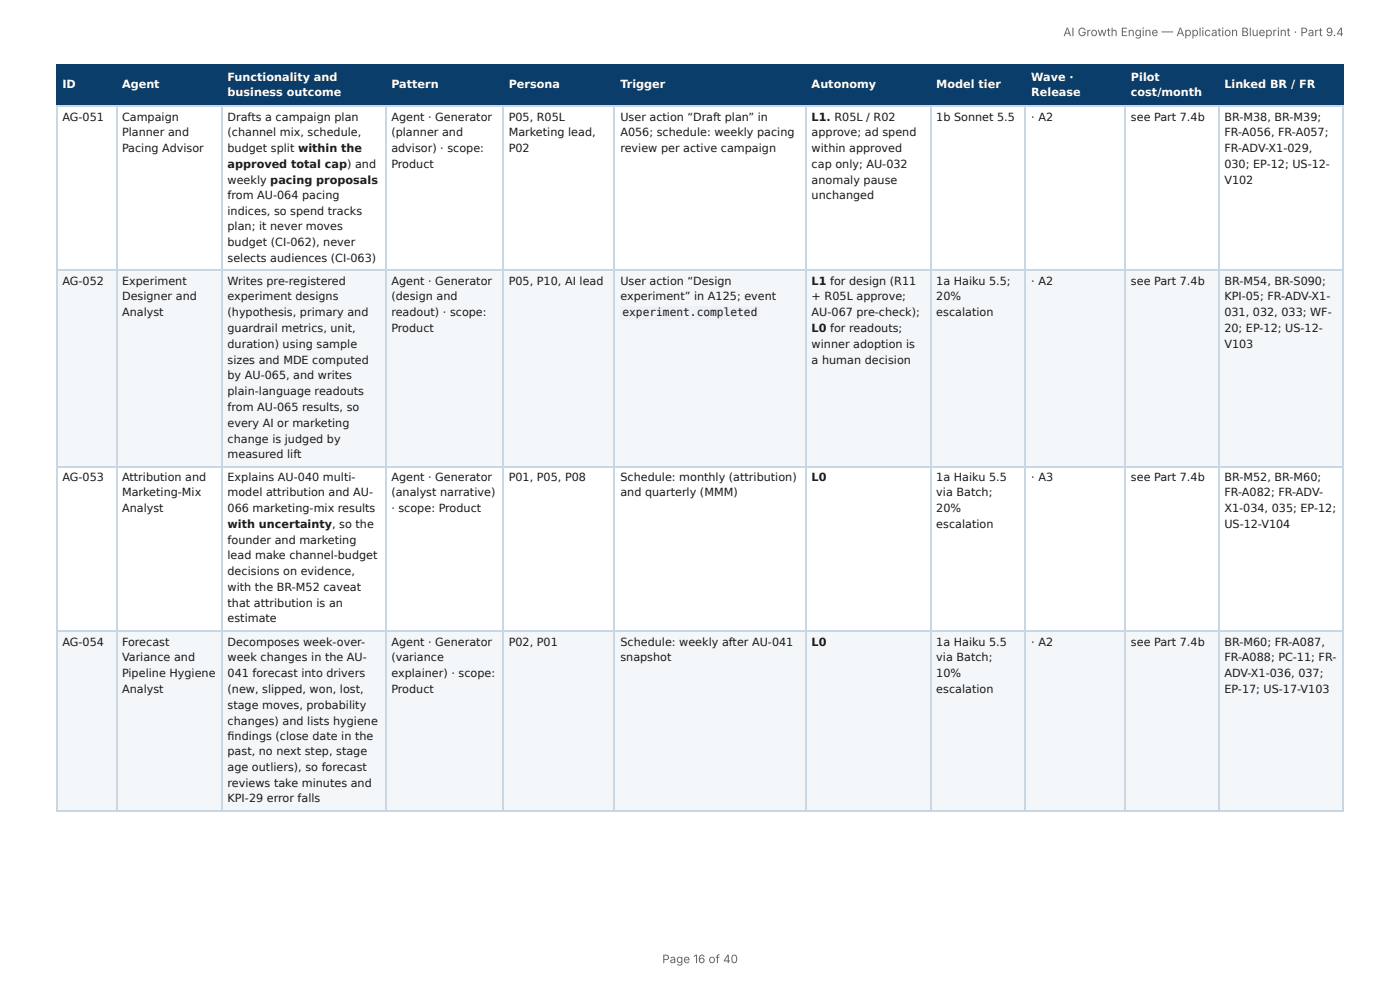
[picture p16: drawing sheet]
<svg xmlns="http://www.w3.org/2000/svg" width="297mm" height="210mm" viewBox="0 0 297 210" stroke-linecap="round" stroke-linejoin="round" font-family="sans-serif">
<defs><g id="words">
<g font-size="2.5" fill="#666">
<text x="225.8" y="7.7">AI Growth Engine — Application Blueprint · Part 9.4</text>
<text x="140.7" y="204.5">Page 16 of 40</text>
</g>
<g font-size="2.4" fill="#fff">
<text x="48.3" y="17.1">Functionality and</text>
<text x="219" y="17.1">Wave ·</text>
<text x="240.2" y="17.1">Pilot</text>
<text x="13.2" y="18.7">ID</text>
<text x="25.9" y="18.7">Agent</text>
<text x="48.3" y="20.5">business outcome</text>
<text x="83.1" y="18.7">Pattern</text>
<text x="108" y="18.7">Persona</text>
<text x="131.8" y="18.7">Trigger</text>
<text x="172.4" y="18.7">Autonomy</text>
<text x="198.9" y="18.7">Model tier</text>
<text x="219" y="20.5">Release</text>
<text x="240.2" y="20.5">cost/month</text>
<text x="260" y="18.7">Linked BR / FR</text>
</g>
<g font-size="2.4" fill="#1a1a1a">
<text x="13.2" y="25.6">AG-051</text>
<text x="25.9" y="25.6">Campaign</text>
<text x="25.9" y="29">Planner and</text>
<text x="48.3" y="25.6">Drafts a campaign plan</text>
<text x="48.3" y="29">(channel mix, schedule,</text>
<text x="83.1" y="25.6">Agent · Generator</text>
<text x="83.1" y="29">(planner and</text>
<text x="108" y="25.6">P05, R05L</text>
<text x="108" y="29">Marketing lead,</text>
<text x="131.8" y="25.6">User action “Draft plan” in</text>
<text x="131.8" y="29">A056; schedule: weekly pacing</text>
<text x="172.4" y="25.6">L1. R05L / R02</text>
<text x="172.4" y="29">approve; ad spend</text>
<text x="198.9" y="25.6">1b Sonnet 5.5</text>
<text x="219" y="25.6">· A2</text>
<text x="240.2" y="25.6">see Part 7.4b</text>
<text x="260" y="25.6">BR-M38, BR-M39;</text>
<text x="260" y="29">FR-A056, FR-A057;</text>
<text x="25.9" y="32.3">Pacing Advisor</text>
<text x="48.3" y="32.3">budget split within the</text>
<text x="48.3" y="35.7">approved total cap) and</text>
<text x="83.1" y="32.3">advisor) · scope:</text>
<text x="83.1" y="35.7">Product</text>
<text x="108" y="32.3">P02</text>
<text x="131.8" y="32.3">review per active campaign</text>
<text x="172.4" y="32.3">within approved</text>
<text x="172.4" y="35.7">cap only; AU-032</text>
<text x="260" y="32.3">FR-ADV-X1-029,</text>
<text x="260" y="35.7">030; EP-12; US-12-</text>
<text x="48.3" y="39">weekly pacing proposals</text>
<text x="172.4" y="39">anomaly pause</text>
<text x="260" y="39">V102</text>
<text x="48.3" y="42.4">from AU-064 pacing</text>
<text x="48.3" y="45.7">indices, so spend tracks</text>
<text x="172.4" y="42.4">unchanged</text>
<text x="48.3" y="48.8">plan; it never moves</text>
<text x="48.3" y="52.2">budget (CI-062), never</text>
<text x="48.3" y="55.5">selects audiences (CI-063)</text>
<text x="13.2" y="60.5">AG-052</text>
<text x="25.9" y="60.5">Experiment</text>
<text x="25.9" y="63.8">Designer and</text>
<text x="48.3" y="60.5">Writes pre-registered</text>
<text x="48.3" y="63.8">experiment designs</text>
<text x="83.1" y="60.5">Agent · Generator</text>
<text x="83.1" y="63.8">(design and</text>
<text x="108" y="60.5">P05, P10, AI lead</text>
<text x="131.8" y="60.5">User action “Design</text>
<text x="131.8" y="63.8">experiment” in A125; event</text>
<text x="172.4" y="60.5">L1 for design (R11</text>
<text x="172.4" y="63.8">+ R05L approve;</text>
<text x="198.9" y="60.5">1a Haiku 5.5;</text>
<text x="198.9" y="63.8">20%</text>
<text x="219" y="60.5">· A2</text>
<text x="240.2" y="60.5">see Part 7.4b</text>
<text x="260" y="60.5">BR-M54, BR-S090;</text>
<text x="260" y="63.8">KPI-05; FR-ADV-X1-</text>
<text x="25.9" y="67.2">Analyst</text>
<text x="48.3" y="67.2">(hypothesis, primary and</text>
<text x="48.3" y="70.5">guardrail metrics, unit,</text>
<text x="83.1" y="67.2">readout) · scope:</text>
<text x="83.1" y="70.5">Product</text>
<text x="132.2" y="67.2">experiment.completed</text>
<text x="172.4" y="67.2">AU-067 pre-check);</text>
<text x="172.4" y="70.5">L0 for readouts;</text>
<text x="198.9" y="67.2">escalation</text>
<text x="260" y="67.2">031, 032, 033; WF-</text>
<text x="260" y="70.5">20; EP-12; US-12-</text>
<text x="48.3" y="73.9">duration) using sample</text>
<text x="48.3" y="77.2">sizes and MDE computed</text>
<text x="172.4" y="73.9">winner adoption is</text>
<text x="172.4" y="77.2">a human decision</text>
<text x="260" y="73.9">V103</text>
<text x="48.3" y="80.6">by AU-065, and writes</text>
<text x="48.3" y="83.9">plain-language readouts</text>
<text x="48.3" y="87.3">from AU-065 results, so</text>
<text x="48.3" y="90.6">every AI or marketing</text>
<text x="48.3" y="94">change is judged by</text>
<text x="48.3" y="97.3">measured lift</text>
<text x="13.2" y="102.2">AG-053</text>
<text x="25.9" y="102.2">Attribution and</text>
<text x="25.9" y="105.4">Marketing-Mix</text>
<text x="48.3" y="102.2">Explains AU-040 multi-</text>
<text x="48.3" y="105.4">model attribution and AU-</text>
<text x="83.1" y="102.2">Agent · Generator</text>
<text x="83.1" y="105.4">(analyst narrative)</text>
<text x="108" y="102.2">P01, P05, P08</text>
<text x="131.8" y="102.2">Schedule: monthly (attribution)</text>
<text x="131.8" y="105.4">and quarterly (MMM)</text>
<text x="172.4" y="102.2">L0</text>
<text x="198.9" y="102.2">1a Haiku 5.5</text>
<text x="198.9" y="105.4">via Batch;</text>
<text x="219" y="102.2">· A3</text>
<text x="240.2" y="102.2">see Part 7.4b</text>
<text x="260" y="102.2">BR-M52, BR-M60;</text>
<text x="260" y="105.4">FR-A082; FR-ADV-</text>
<text x="25.9" y="108.7">Analyst</text>
<text x="48.3" y="108.7">066 marketing-mix results</text>
<text x="48.3" y="112.1">with uncertainty, so the</text>
<text x="83.1" y="108.7">· scope: Product</text>
<text x="198.9" y="108.7">20%</text>
<text x="198.9" y="112.1">escalation</text>
<text x="260" y="108.7">X1-034, 035; EP-12;</text>
<text x="260" y="112.1">US-12-V104</text>
<text x="48.3" y="115.4">founder and marketing</text>
<text x="48.3" y="118.8">lead make channel-budget</text>
<text x="48.3" y="122.1">decisions on evidence,</text>
<text x="48.3" y="125.5">with the BR-M52 caveat</text>
<text x="48.3" y="128.8">that attribution is an</text>
<text x="13.2" y="137.1">AG-054</text>
<text x="25.9" y="137.1">Forecast</text>
<text x="48.3" y="132.2">estimate</text>
<text x="48.3" y="137.1">Decomposes week-over-</text>
<text x="83.1" y="137.1">Agent · Generator</text>
<text x="108" y="137.1">P02, P01</text>
<text x="131.8" y="137.1">Schedule: weekly after AU-041</text>
<text x="172.4" y="137.1">L0</text>
<text x="198.9" y="137.1">1a Haiku 5.5</text>
<text x="219" y="137.1">· A2</text>
<text x="240.2" y="137.1">see Part 7.4b</text>
<text x="260" y="137.1">BR-M60; FR-A087,</text>
<text x="25.9" y="140.4">Variance and</text>
<text x="25.9" y="143.8">Pipeline Hygiene</text>
<text x="48.3" y="140.4">week changes in the AU-</text>
<text x="48.3" y="143.8">041 forecast into drivers</text>
<text x="83.1" y="140.4">(variance</text>
<text x="83.1" y="143.8">explainer) · scope:</text>
<text x="131.8" y="140.4">snapshot</text>
<text x="198.9" y="140.4">via Batch;</text>
<text x="198.9" y="143.8">10%</text>
<text x="260" y="140.4">FR-A088; PC-11; FR-</text>
<text x="260" y="143.8">ADV-X1-036, 037;</text>
<text x="25.9" y="147.1">Analyst</text>
<text x="48.3" y="147.1">(new, slipped, won, lost,</text>
<text x="83.1" y="147.1">Product</text>
<text x="198.9" y="147.1">escalation</text>
<text x="260" y="147.1">EP-17; US-17-V103</text>
<text x="48.3" y="150.5">stage moves, probability</text>
<text x="48.3" y="153.9">changes) and lists hygiene</text>
<text x="48.3" y="157.2">fi ndings (close date in the</text>
<text x="48.3" y="160.3">past, no next step, stage</text>
<text x="48.3" y="163.7">age outliers), so forecast</text>
<text x="48.3" y="167">reviews take minutes and</text>
<text x="48.3" y="170.4">KPI-29 error falls</text>
</g>
</g></defs>
<g fill="#0b3d6b">
<path d="M12.1 14h12.5v8.5h-12.5z"/>
<path d="M24.6 14h22.6v8.5h-22.6z"/>
<path d="M47.2 14h34.6v8.5h-34.6z"/>
<path d="M81.8 14h25.1v8.5h-25.1z"/>
<path d="M106.9 14h23.6v8.5h-23.6z"/>
<path d="M130.5 14h40.7v8.5h-40.7z"/>
<path d="M171.2 14h26.4v8.5h-26.4z"/>
<path d="M197.6 14h20.3v8.5h-20.3z"/>
<path d="M217.9 14h21v8.5h-21z"/>
<path d="M238.9 14h19.9v8.5h-19.9z"/>
<path d="M258.8 14h26.6v8.5h-26.6z"/>
</g>
<g fill="#f4f7fa">
<path d="M12.1 57.6h12.5v41.5h-12.5z"/>
<path d="M24.6 57.6h22.6v41.5h-22.6z"/>
<path d="M47.2 57.6h34.6v41.5h-34.6z"/>
<path d="M81.8 57.6h25.1v41.5h-25.1z"/>
<path d="M106.9 57.6h23.6v41.5h-23.6z"/>
<path d="M130.5 57.6h40.7v41.5h-40.7z"/>
<path d="M171.2 57.6h26.4v41.5h-26.4z"/>
<path d="M197.6 57.6h20.3v41.5h-20.3z"/>
<path d="M217.9 57.6h21v41.5h-21z"/>
<path d="M238.9 57.6h19.9v41.5h-19.9z"/>
<path d="M258.8 57.6h26.6v41.5h-26.6z"/>
<path d="M12.1 134h12.5v38.4h-12.5z"/>
<path d="M24.6 134h22.6v38.4h-22.6z"/>
<path d="M47.2 134h34.6v38.4h-34.6z"/>
<path d="M81.8 134h25.1v38.4h-25.1z"/>
<path d="M106.9 134h23.6v38.4h-23.6z"/>
<path d="M130.5 134h40.7v38.4h-40.7z"/>
<path d="M171.2 134h26.4v38.4h-26.4z"/>
<path d="M197.6 134h20.3v38.4h-20.3z"/>
<path d="M217.9 134h21v38.4h-21z"/>
<path d="M238.9 134h19.9v38.4h-19.9z"/>
<path d="M258.8 134h26.6v38.4h-26.6z"/>
</g>
<g fill="none" stroke="#0b3d6b" stroke-width=".22">
<path d="M11.9 13.9h273.5M12 13.8v8.9M24.8 13.8v8.9M47.1 13.8v8.9M82 13.8v8.9M106.8 13.8v8.9M130.4 13.8v8.9M171.1 13.8v8.9M197.7 13.8v8.9M217.8 13.8v8.9M239 13.8v8.9M258.9 13.8v8.9"/>
<path d="M11.9 22.6h273.5"/>
</g>
<path d="M285.3 13.8v8.9" fill="none" stroke="#0b3d6b" stroke-width=".21"/>
<g fill="none" stroke="#c9d6e3" stroke-width=".22">
<path d="M11.9 22.6h273.5M12 22.7v149.7M24.8 22.7v149.7M47.1 22.7v149.7M82 22.7v149.7M106.8 22.7v149.7M130.4 22.7v149.7M171.1 22.7v149.7M197.7 22.7v149.7M217.8 22.7v149.7M239 22.7v149.7M258.9 22.7v149.7"/>
<path d="M11.9 57.4h273.5M11.9 99.2h273.5M11.9 134.1h273.5M11.9 172.3h273.5"/>
</g>
<path d="M285.3 22.7v149.7" fill="none" stroke="#c9d6e3" stroke-width=".21"/>
<path d="M131.7 64.9h29.7v2.9h-29.7z" fill="#eef2f6"/>
<use href="#words"/>
</svg>
